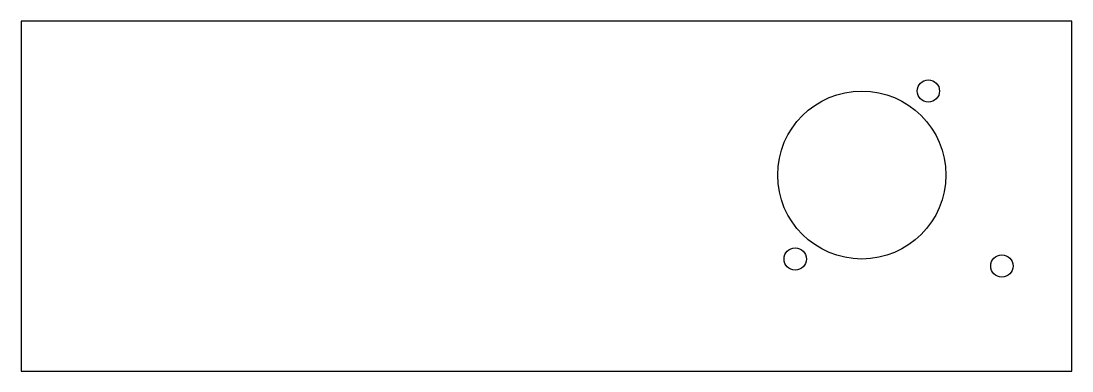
# Model space of a CAD drawing. Header units: millimetres. Extents: x 0 to 150, y 0 to 50.
import ezdxf

# ---------------------------------------------------------------- set-up
doc = ezdxf.new("R2010")
doc.units = ezdxf.units.MM

msp = doc.modelspace()

# ---------------------------------------------------------------- linework, layer by layer
msp.add_lwpolyline([(0, 0), (150, 0), (150, 50), (0, 50)], close=True)
for centre, radius in [((129.5, 40), 1.6), ((120, 28), 12), ((110.5, 16), 1.6), ((140, 15), 1.6)]:
    msp.add_circle(centre, radius)

doc.saveas('drawing.dxf')
